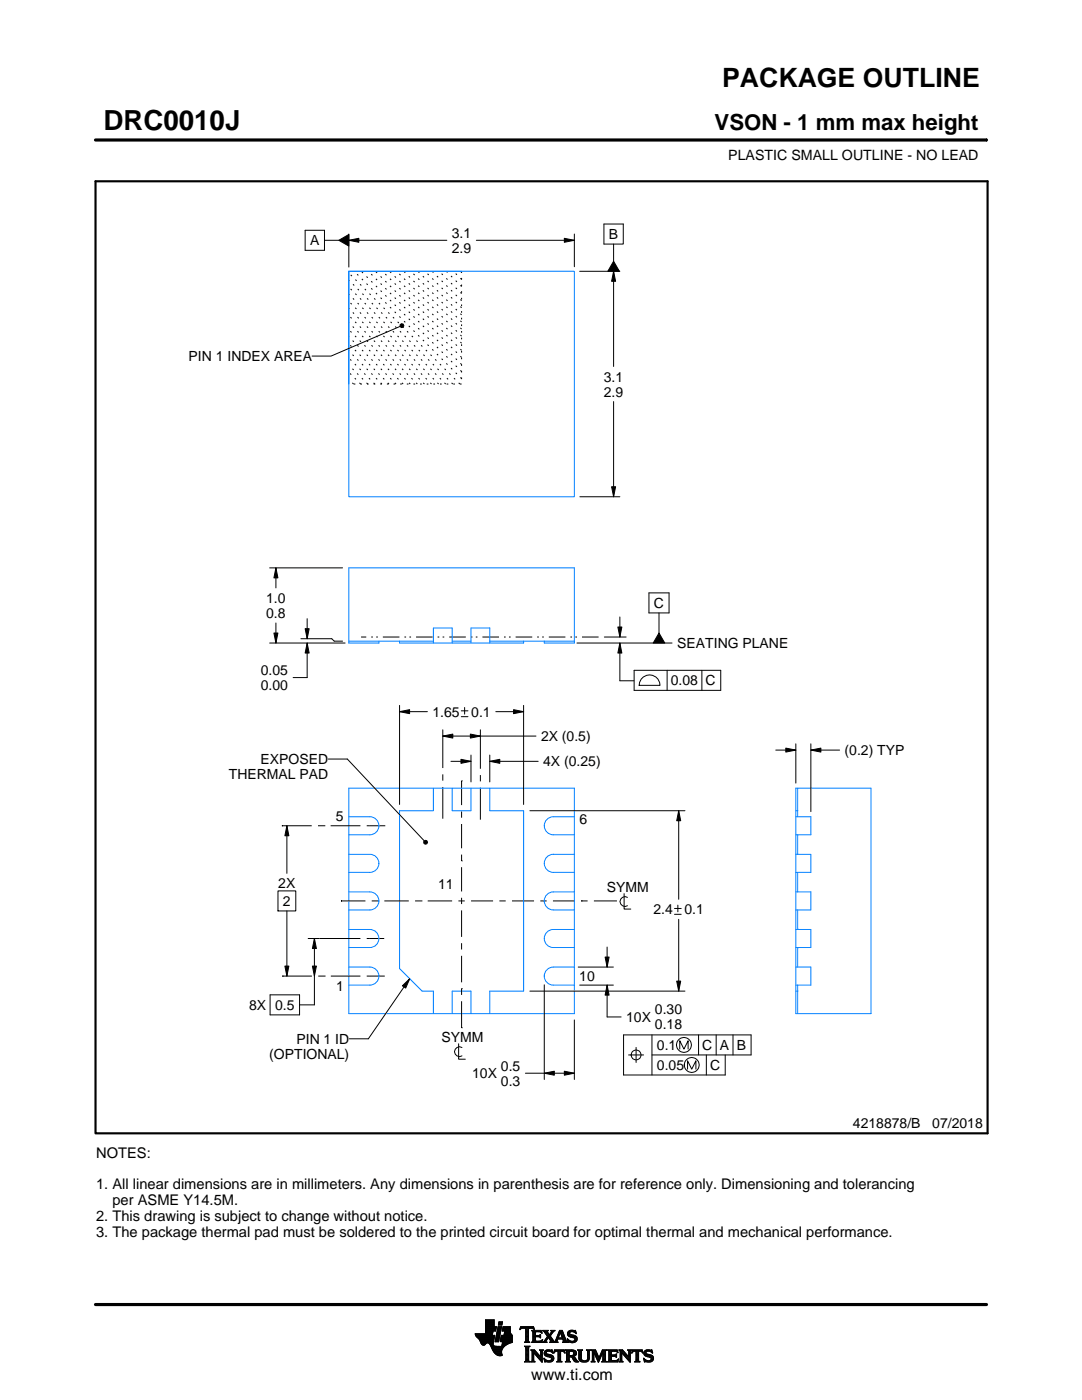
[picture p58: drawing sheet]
<svg xmlns="http://www.w3.org/2000/svg" width="216mm" height="279mm" viewBox="0 0 216 279" stroke-linecap="round" stroke-linejoin="round" font-family="sans-serif">
<defs><g id="words">
<text font-size="5.5" x="20.6" y="26">DRC0010J</text>
<text font-size="5.3" x="144.1" y="17.4">PACKAGE OUTLINE</text>
<text font-size="4.4" x="142.6" y="26">VSON - 1 mm max height</text>
<text font-size="3.2" x="106" y="275.3">www.ti.com</text>
<g font-size="2.9">
<text x="19.2" y="231.1">NOTES:</text>
<text x="19.2" y="237.4">1. All linear dimensions are in millimeters. Any dimensions in parenthesis are for reference only. Dimensioning and tolerancing</text>
<text x="19.2" y="243.7">2. This drawing is subject to change without notice.</text>
<text x="22.4" y="240.5">per ASME Y14.5M.</text>
<text x="19.2" y="246.8">3. The package thermal pad must be soldered to the printed circuit board for optimal thermal and mechanical performance.</text>
</g>
<g font-size="2.8">
<text x="145.3" y="32">PLASTIC SMALL OUTLINE - NO LEAD</text>
<text x="90.2" y="47.5">3.1</text>
<text x="121.5" y="47.7">B</text>
<text x="61.9" y="49">A</text>
<text x="90.2" y="50.5">2.9</text>
<text x="37.6" y="72.1">PIN 1 INDEX AREA</text>
<text x="120.5" y="76.1">3.1</text>
<text x="120.5" y="79.1">2.9</text>
<text x="53.1" y="120.3">1.0</text>
<text x="53.1" y="123.3">0.8</text>
<text x="130.5" y="121.3">C</text>
<text x="135.1" y="129.2">SEATING PLANE</text>
<text x="52.1" y="134.7">0.05</text>
<text x="52.1" y="137.7">0.00</text>
<text x="133.9" y="136.8">0.08 C</text>
<text x="86.3" y="143">1.65</text>
<text x="94" y="143">0.1</text>
<text x="108" y="147.9">2X (0.5)</text>
<text x="45.7" y="155.5">THERMAL PAD</text>
<text x="52" y="152.5">EXPOSED</text>
<text x="108.4" y="152.9">4X (0.25)</text>
<text x="168.5" y="150.7">(0.2) TYP</text>
<text x="67" y="163.8">5</text>
<text x="115.6" y="164.5">6</text>
<text x="55.5" y="177.3">2X</text>
<text x="87.4" y="177.4">11</text>
<text x="121.1" y="177.9">SYMM</text>
<text x="56.5" y="180.8">2</text>
<text x="130.4" y="182.5">2.4</text>
<text x="136.6" y="182.5">0.1</text>
<text x="67" y="197.8">1</text>
<text x="115.6" y="195.8">10</text>
<text x="49.7" y="201.5">8X 0.5</text>
<text x="124.9" y="204">10X</text>
<text x="130.7" y="202.5">0.30</text>
<text x="59.2" y="208.3">PIN 1 ID</text>
<text x="88.1" y="207.9">SYMM</text>
<text x="130.7" y="205.5">0.18</text>
<text x="131.1" y="209.5">0.1</text>
<text x="140.1" y="209.5">C A B</text>
<text x="53.7" y="211.3">(OPTIONAL)</text>
<text x="94.2" y="215.2">10X</text>
<text x="100" y="213.7">0.5</text>
<text x="131.1" y="213.5">0.05</text>
<text x="141.7" y="213.5">C</text>
<text x="100" y="216.7">0.3</text>
<text x="170.2" y="225.2">4218878/B</text>
<text x="186" y="225.2">07/2018</text>
</g>
<text font-size=".3" x="106.6" y="28">SCALE 4.000</text>
</g></defs>
<g fill="none" stroke="#0080ff" stroke-width=".2">
<path d="M69.6 54.1h22.5M69.6 54.1h45v45h-45zM69.6 54.1v22.5M69.6 128h16.9M79.7 128v.3h24.8v-.3M86.5 128.3v-3h3.7v3M90.2 128h3.8M94 128.3v-3h3.7v3M97.7 128h16.9M108.6 128v.3h6v-15h-45v15h6v-.3M69.6 157.3h45v45h-45zM86.5 157.3v4.5h-6.8v31.5l4.5 4.5h2.3v4.5"/>
<path d="M90.2 157.3v4.5h3.8v-4.5M97.7 157.3v4.5h6.8v36h-6.8v4.5M158.8 157.3h15v45h-15zM159.2 157.3v5.7M69.6 178h4.2a1.8 1.8 0 0 1 1.8 1.8 1.8 1.8 0 0 1-1.8 1.8h-4.2M69.6 170.5h4.2a1.8 1.8 0 0 1 1.8 1.8 1.8 1.8 0 0 1-1.8 1.8h-4.2M69.6 163h4.2a1.8 1.8 0 0 1 1.8 1.8 1.8 1.8 0 0 1-1.8 1.8h-4.2M114.6 163h-4.2a1.8 1.8 0 0 0-1.8 1.8 1.8 1.8 0 0 0 1.8 1.8h4.2M114.6 170.5h-4.2a1.8 1.8 0 0 0-1.8 1.8 1.8 1.8 0 0 0 1.8 1.8h4.2M114.6 178h-4.2a1.8 1.8 0 0 0-1.8 1.8 1.8 1.8 0 0 0 1.8 1.8h4.2M158.8 161.8h.4M158.8 178h3v3.6h-3"/>
<path d="M158.8 170.5h3v3.6h-3M158.8 163h3v3.6h-3M159.2 166.6v3.9M159.2 174.1v3.9M69.6 193h4.2a1.8 1.8 0 0 1 1.8 1.8 1.8 1.8 0 0 1-1.8 1.8h-4.2M69.6 185.5h4.2a1.8 1.8 0 0 1 1.8 1.8 1.8 1.8 0 0 1-1.8 1.8h-4.2M114.6 193h-4.2a1.8 1.8 0 0 0-1.8 1.8 1.8 1.8 0 0 0 1.8 1.8h4.2M114.6 185.5h-4.2a1.8 1.8 0 0 0-1.8 1.8 1.8 1.8 0 0 0 1.8 1.8h4.2M158.8 197.8h.4M158.8 193h3v3.6h-3M158.8 185.5h3v3.6h-3M159.2 181.6v3.9"/>
<path d="M159.2 189.1v3.9M159.2 196.6v5.7M90.2 202.3v-4.5h3.8v4.5"/>
</g>
<g fill="none" stroke="#000" stroke-width=".2" stroke-dasharray=".3 1" stroke-linecap="butt">
<path d="M92.1 54.1v22.5M92.1 58.6l-4.5-4.5M92.1 57.2l-3-3.1M92.1 55.8l-1.6-1.7M92.1 54.4l-.2-.3M70.5 76.6l-.9-.9M72 76.6l-2.4-2.3M73.4 76.6l-3.8-3.7M74.8 76.6l-5.2-5.1M76.2 76.6l-6.6-6.6M77.6 76.6l-8-8M79 76.6l-9.4-9.4"/>
<path d="M80.4 76.6l-10.8-10.8M81.9 76.6l-12.3-12.2M83.3 76.6l-13.7-13.6M84.7 76.6l-15.1-15M86.1 76.6l-16.5-16.5M87.5 76.6l-17.9-17.9M88.9 76.6l-19.3-19.3M90.3 76.6l-20.7-20.7M91.8 76.6l-22.2-22.1M92.1 75.6l-21.4-21.5M92.1 74.2l-20-20.1M92.1 72.7l-18.6-18.6"/>
<path d="M92.1 71.3l-17.2-17.2M92.1 69.9l-15.8-15.8M92.1 68.5l-14.4-14.4M92.1 67.1l-12.9-13M92.1 65.7l-11.5-11.6M92.1 64.3l-10.1-10.2M92.1 62.8l-8.7-8.7M92.1 61.4l-7.3-7.3M92.1 60l-5.9-5.9M92.1 76.6h-22.5"/>
</g>
<g fill="none" stroke="#000" stroke-width=".2">
<path d="M19.1 27.9h177.7M196.8 27.7v.5M60.9 46h3.8v4h-3.8zM64.7 48h2.9M67.6 48l2-1.2v2.3zM69.6 48l2-.4v.8zM69.6 46.7v6.6M69.6 48h19.6M95 48h19.6M112.6 47.6l2 .4-2 .4zM114.6 46.7v6.5M115.7 54.1h8"/>
<path d="M120.5 44.7h3.9v4h-3.9zM122.4 54.1l.4 2h-.8zM122.4 48.7v3.4M122.4 54.1v19M122.4 52.1l1.2 2h-2.3zM79.8 65.1l-13.7 6h-3.8M79.8 64.8l.3-.2 .3 .1 .2 .3-.2 .3-.3 .1-.3-.2zM115.7 99.1h8M122 97.1h.8l-.4 2zM122.4 80.1v19M53.8 113.3h14.6M55.1 113.3l.4 2h-.8z"/>
<path d="M55.1 113.3v4M129.5 118.3h4v4h-4zM53.8 128.3h15.1M54.7 126.3h.8l-.4 2zM55.1 124.3v4M60 127.5h6.2l.5 .5h1.7M60.9 125.5h.8l-.4 2zM61.3 128.3l.4 2h-.8zM61.3 123.5v4M61.3 128.3v6.9h-2.8M115.1 128.3h19M120.6 127.1h4.3"/>
<path d="M123.3 125.1h.8l-.4 2zM123.7 128.3l.4 2h-.8zM123.7 128.3v7.6h2.8M123.7 123.1v4M126.5 133.8h17.3v4h-17.3zM127.9 135.5a2.08 2.08 0 0 1 2.4-.7 2.08 2.08 0 0 1 1.4 2h-4.2l.1-.6zM131.5 122.3v4M131.5 126.3l1.1 2h-2.3zM133.1 133.8v4M140.1 133.8v4M65.5 151.5h3.8l15.3 16.3M79.7 142l2-.4v.8z"/>
<path d="M79.7 140.8v19.7M79.7 142h5.6M88.4 146.9l2-.4v.8zM88.4 145.7v7.6M88.4 154.5v1.3M88.4 157.1v6.3M88.4 146.9h18.6M90 151.9h4M92 151.5l2 .4-2 .4zM92 141.9h1.4M92 143h1.4M92.1 155.8h.1"/>
<path d="M92.1 155.8v4.9M92.7 141.2v1.3M93.9 146.5l2 .4-2 .4zM94 150.7v5.3M95.9 145.7v7.7M95.9 154.7v1.2M95.9 157.2v6.4M97.7 151.9l2-.4v.8zM97.7 150.7v5.3M97.7 151.9h9.7M98.9 142h5.6M102.5 141.6l2 .4-2 .4z"/>
<path d="M104.5 140.8v19.7M154.8 149.7h4M156.8 149.3l2 .4-2 .4zM158.8 148.4v7.9M161.8 149.7l2-.4v.8zM161.8 148.4v13.6M161.8 149.7h5.7M55.5 177.8h3.5v4h-3.5zM56.3 164.8h.1M56.3 164.8h5.9M57.2 164.8l.4 2h-.8zM57.2 164.8v9.5"/>
<path d="M63.5 164.8h1.2M64.7 164.8h.1M66 164.8h5.9M68 179.8h.1M68 179.8h4.9M73.2 164.8h3.7M73.8 164.8h.1M74.2 179.8h1.2M75.4 179.8h.1M76.7 179.8h4.9M82.8 179.8h1.3M84.1 179.8h.1"/>
<path d="M84.6 167.9l.2-.2 .4 .1 .1 .3-.1 .3-.4 .1-.2-.2zM85.3 179.8h4.9M91.5 179.8h1.2M92.1 171.8h.1M92.1 161.9v1.3M92.1 164.4v4.9M92.1 170.6v1.2M92.1 173.1v4.8M92.1 179.2v1.2M94 179.8h4.4M99.6 179.8h1.3M102.2 179.8h4.4"/>
<path d="M105.7 161.8h31M107.8 179.8h1.3M110.3 179.8h4.4M116 179.8h.1M116 179.8h1.2M118.5 179.8h4.4M122.9 179.8h.1M124.5 178.3v3.1h1.4M125.2 179.1a.98 .98 0 0 0-1.5 .8 .98 .98 0 0 0 1.5 .9M135.4 161.8l.4 2h-.8zM135.4 161.8v17.7M53.9 198.5h5.9v4h-5.9z"/>
<path d="M56.3 194.8h.1M56.3 194.8h5.9M56.8 192.8h.8l-.4 2zM57.2 181.8v13M61.5 187.3h2.2M62.3 192.8h.8l-.4 2zM62.7 187.3l.4 2h-.8zM62.7 187.3v13.2h-2.9M63.5 194.8h1.3M63.8 187.3h8.1M64.8 194.8h.1M66 194.8h5.9"/>
<path d="M73.2 194.8h3.6M73.2 187.3h3.5M73.8 187.3h.1M73.8 194.8h.1M80.3 196.7l1.5-1.4-.9 1.9zM81.8 195.3l-8.3 12h-3.8M92.1 197.3h.1M92.1 181.7v5.3M92.1 188.2v1.3M92.1 190.8v5.2M92.1 197.3v1.3M92.1 199.8v5.3"/>
<path d="M105.7 197.8h31M108.6 196.5v18.9M115.4 193h7M115.7 196.6h6.7M120.7 191h.8l-.4 2zM121.1 196.6l.4 2h-.8zM121.1 196.6v6.4h2.8M121.1 189v4M134.6 181.3h1.3M134.6 182.5h1.3M135 195.8h.8l-.4 2zM135.3 180.6v1.4"/>
<path d="M135.4 183.5v14.3M91.5 208.3v3.1h1.3M92.1 205.1h.1M92.2 209.1a.98 .98 0 0 0-1.5 .8 .98 .98 0 0 0 1.5 .8M104.8 214.2h9.8M108.6 214.2l2-.4v.8zM112.6 213.8l2 .4-2 .4zM114.6 203.5v11.9M125.4 210.5h3M126.9 209v3M130.1 210.5h19.8v-4h-25.5v8h20.3v-4M130.1 206.5v8"/>
<path d="M135.6 209.4v-1.7l.9 1.7 .8-1.7v1.7M137.2 213.4v-1.7l.8 1.7 .9-1.7v1.7M139.4 206.5v4M140.9 210.5v4M142.9 206.5v4M146.3 206.5v4M94.8 266.2h3.5M94.8 266.3h3.5M94.9 266.4h3.3M94.9 266.5h3.8l-.2 1.2M94.9 266.5h3.8M95 266.6h3.7"/>
<path d="M95 266.7h3.7M95.1 266.8h3.6M95.2 266.9h3.4M95.3 267h3.3M95.4 267.1h3.2M95.5 267.2h3.1M95.6 267.3h3M95.7 267.4h2.8M95.7 267.5h2.8M95.8 267.6h2.7M95.8 267.7h2.7M95.9 267.8h2.6"/>
<path d="M95.9 267.9h2.5M95.9 268h2.5M96 268h1.1M96 268.1h1M96.1 268.2h.8M96.1 268.3h.7M96.2 268.4h.6M96.3 268.4h.4M96.9 266.1h1.4M96.9 266h1.4M96.9 265.9h1.4M96.9 265.8h1.5"/>
<path d="M96.9 265.7h1.5M96.9 264.7l2.2 .1-.2 .9h-.5l-.2 .8M96.9 265.6h2M96.9 265.5h2M96.9 265.4h2M96.9 265.3h2.1M96.9 265.2h2.1M96.9 265.1h2.1M96.9 265h2.1M96.9 264.9h2.1M96.9 264.8h2.2M96.9 264.6h1.7"/>
<path d="M96.9 264.5h1.7M96.9 264.4h1.7M96.9 264.3h1.7M96.9 264.2h1.7M96.9 264.1h1.7M96.9 264h1.7M96.9 263.9h1.7M96.9 263.8h1.7M96.9 263.7h1.7M96.9 263.6h1.7M96.9 263.5h1.7M96.9 263.4h1.7"/>
<path d="M97.5 268h.9M97.6 268.1h.8M97.7 268.2h.7M97.7 268.3h.7M97.8 268.4h.6M97.9 268.5h.6M97.9 268.6h.7M98 268.7h1.1M98 268.8h2.6M98 268.8h2.5M98.1 268.9h2.3M98.1 269h2.3"/>
<path d="M98.1 269.1h2.2M98.2 269.2h2.1M98.2 269.2h2M98.2 269.3h2M98.3 269.4h1.9M98.3 269.5h1.8M98.4 269.6h1.7M98.4 268v.4l.3 .2 2 .1M98.5 269.7h1.6M98.5 267.7l-.1 .3M98.5 269.8h1.6M98.6 269.9h1.5"/>
<path d="M98.6 264.8v-1.4h-1.7v2.8h-2.1l.1 .3 .8 .9 .6 1h.4l.5-.4 .4 .1 1 1.8 .8 .6h.8l-.1-1.1 .8-.9M98.6 270h1.5M98.7 270h1.4M98.8 270.1h1.3M98.8 267.7h.7M98.8 267.6h.7M98.8 267.5h.7M98.9 270.2h1.2M98.9 267.4h.7M98.9 267.3h.7M98.9 267.2h.7M98.9 267.1h.7"/>
<path d="M98.9 267h.7M98.9 270.3h1.3M99 266.9h.6M99 266.9h.7M99 266.8h.7M99 266.7h.7M99 266.6h.7M99 266.5h.7M99.1 270.4h1.1M99.1 266.4h.7M99.1 266.3h.7M99.1 266.2h.7"/>
<path d="M99.1 266.1h.7M99.1 266h.7M99.2 265.9h.7M99.2 265.8h.7M99.2 270.4h1M99.2 265.7h.7M99.2 265.6h.7M99.2 265.5h.7M99.3 265.4h.6M99.3 265.4h.7M99.3 265.3h.7M99.3 265.2h.7"/>
<path d="M99.3 265.1h.7M99.3 265h.7M99.4 270.5h.8M99.4 264.9h.7M99.4 264.8h.7M99.4 264.8h.7l-.6 3h-.7zM99.4 264.5l.2-.7h.7l-.2 .7h-.7M99.5 264.4h.6M99.5 264.3h.7M99.5 264.2h.7M99.5 264.1h.7M99.5 264h.7"/>
<path d="M99.5 263.9h.7M99.6 263.8h.7M99.8 270.6h.1M99.8 267.7h2.4M99.8 267.6h2.4M99.8 267.5h2.4M99.9 267.4h2.3M99.9 267.3h2.3M99.9 267.2h2.3M99.9 267.1h2.3M99.9 267h2.3M99.9 266.9h2.3"/>
<path d="M100 266.9h2.2M100 266.8h2.2M100 266.7h2.2M100 266.6h2.2M100 266.5h2.2M100.1 268.6h.7M100.2 268.5h.7M100.2 268.4h.8M100.2 268.4h.9M100.2 268.3h1M100.2 268.2h1.2M100.2 265.6h1.6"/>
<path d="M100.2 268.1h1.4M100.2 265.5h1.6M100.2 268h1.6M100.3 265.4h1.5M100.3 268h1.7M100.3 267.9h1.9M100.3 265.3h1.5M100.3 267.8h1.9M100.3 265.2h1.5M100.3 265.1h1.5M100.3 265h1.5M100.4 264.9h1.4"/>
<path d="M100.4 264.8h1.4M100.6 266.5l.1-.8h-.5l.2-.9h1.4l.1 1.1 .3 .6v1.4l-1.3 .6M100.6 266.4h1.5M100.6 266.3h1.4M100.6 266.2h1.4M100.6 266.1h1.3M100.7 266h1.2M100.7 265.9h1.2M100.7 265.8h1.1M100.7 265.7h1.1M102.2 266.5h-2.2l-.2 1.1 .1 .2h.4l-.2 .9M103.7 265.3h.1"/>
<path d="M103.8 265.2h.2M103.8 265h2.8M103.8 264.9h2.7M103.9 264.8h2.6M104.7 267.8h1M104.7 271.8h1.1M104.7 268.7h1M104.8 267.7h.7M104.8 271.7h.8M104.9 265.2h.6M104.9 268.9h.6M104.9 267.6h.6"/>
<path d="M104.9 267.5l-.2 .3M104.9 267.5h.6M104.9 267.4h.6M104.9 267.3h.6M104.9 267.2h.6M104.9 267.1h.6M104.9 267h.6M104.9 266.8h.6M104.9 266.7h.6M104.9 266.6h.6M104.9 266.5h.6M104.9 266.4h.6"/>
<path d="M104.9 266.3h.6M104.9 266.2h.6M104.9 266.1h.6M104.9 265.9h.6M104.9 265.8h.6M104.9 265.7h.6M104.9 265.6h.6M104.9 265.5h.6M104.9 265.4h.6M104.9 265.3h.6M104.9 271.5h.6M104.9 269h.6"/>
<path d="M104.9 271.4h.6M104.9 271.4v-2.4l-.2-.4h1.1l-.3 .4v2.4M104.9 271.4l-.2 .4h1.1l-.3-.4M104.9 271.3h.6M104.9 271.2h.6M104.9 271.1h.6M104.9 271h.6M104.9 270.9h.6M104.9 270.8h.6M104.9 270.6h.6M104.9 270.5h.6M104.9 270.4h.6"/>
<path d="M104.9 270.3h.6M104.9 270.2h.6M104.9 270.1h.6M104.9 270h.6M104.9 269.9h.6M104.9 269.8h.6M104.9 269.6h.6M104.9 269.5h.6M104.9 269.4h.6M104.9 269.3h.6M104.9 269.2h.6M104.9 269.1h.6"/>
<path d="M105.5 267.5l.2 .3M105.5 267.5v-2.3l.7-.1 .4 .3-.1-.6h-2.6l-.1 .6 .4-.3 .7 .1v2.3M105.7 267.8h-1M105.9 271.8h.8M105.9 269.4h.8M106.1 269.5h.7M106.1 267.8h2M106.1 271.7h.5M106.2 269.6h.7M106.2 271.5h.3M106.2 265.6h1.8M106.2 269.8h.8"/>
<path d="M106.2 271.4h.3M106.2 271.4l-.3 .4h.8l-.2-.4M106.2 271.3h.3M106.2 271.2h.3M106.2 271.1h.3M106.2 271h.3M106.2 270.9h.3M106.2 270.8h.3M106.2 270.6h.3M106.2 270.5h.3M106.2 270.4h.3M106.2 270.3h.3"/>
<path d="M106.2 270.2h.3M106.2 270.1h.3M106.2 270h1M106.2 269.9h.9M106.2 269.8v1.6M106.2 269.8l-.3-.4h.8l1.2 1.4M106.3 267.7h1.8M106.3 265.7h1.8M106.3 267.6h.6M106.3 265.8h.6M106.3 267.5l-.2 .3M106.3 267.5h.5"/>
<path d="M106.3 267.4h.5M106.3 267.3h.5M106.3 267.2h.5M106.3 267.1h.5M106.3 267h.5M106.3 266.8h.5M106.3 266.7h1.6M106.3 266.6h1.6M106.3 266.5h.5M106.3 266.4h.5M106.3 266.3h.5M106.3 266.2h.5"/>
<path d="M106.3 266.1h.5M106.3 265.9h.5M106.4 265.2h.2M106.5 270h.1M106.5 270v1.4M106.5 265.3h.1M106.6 270.1h.7M106.7 270.2h.7M106.8 270.3h.7M106.8 265.9l.2-.1h.6l.6 .2-.2-.5h-1.9l.2 .3v1.7M106.8 265.9v.6h.8l.3-.2v.7M106.9 270.4h.7"/>
<path d="M107 270.5h.7M107.1 270.6h.7M107.2 270.8h1M107.3 270.9h.9M107.4 271h.8M107.5 271.1h.7M107.6 271.2h.6M107.6 266.5h.3M107.7 271.3h.5M107.7 269.4h.7M107.7 266.8h.2M107.7 267.6h.5"/>
<path d="M107.8 266.4h.1M107.8 271.4h.4M107.8 267h.1M107.8 265.8h.3M107.8 269.5h.5M107.9 271.5h.3M107.9 269.6h.3M107.9 267l-.3-.2h-.8l.1 .8h.9l.5-.2M107.9 269.8h.3M107.9 270.6h.3M107.9 270.5h.3M107.9 270.4h.3"/>
<path d="M107.9 270.3h.3M107.9 270.2h.3M107.9 270.1h.3M107.9 270h.3M107.9 269.9h.3M107.9 269.8v1M107.9 269.8l-.2-.4h.7l-.2 .4M108 271.7h.2M108 265.9h.1M108 267.5h.2M108.1 271.8h.1M108.1 266.1h.1"/>
<path d="M108.2 267.4h.1M108.2 269.8v2.1l-1.7-1.9M108.2 267.8h.9M108.3 267.4l-.2 .5-2-.1M108.3 265.6h1M108.5 267.7h.5M108.5 271.1l.8 .4h.5l.2-.2-.1-.3-1-.4-.3-.3 .1-.7 .8-.2 .5 .1 .2-.1 .1 .6-.9-.3-.3 .1-.1 .3 1.3 .4 .2 .6M108.5 271.1h.1M108.5 265.7h.7M108.5 271.2h.2M108.6 271.3h.2M108.6 270.1h.4"/>
<path d="M108.6 270h.4M108.6 270.2h.6M108.6 267.6h.4M108.6 271.4h.4M108.6 269.9h.4M108.6 270.3h1M108.6 265.8h.7M108.6 271.5h.8M108.6 269.8h.5M108.7 271.7h1.5M108.7 270.4h1.3M108.7 267.5h.3"/>
<path d="M108.7 271.8h.1M108.7 265.9h.6M108.7 269.6h1.5M108.8 267.4h.3M108.8 270.5h1.5M108.8 266.1h.6M108.8 269.5h1.4M108.8 267.3h.4M108.9 266.2h.6M108.9 267.2h.4M108.9 266.3h.6M108.9 270.6h1.5"/>
<path d="M109 267.1h.3M109 266.4h1M109.1 271.8h.9M109.1 269.4h.7M109.1 267h.9M109.1 266.5h.8M109.1 267.8h-.9M109.2 266.8h.8M109.2 266.6h.6M109.2 266.7h.7M109.2 266.7l-.6 .9-.4 .2M109.3 270.8h1.1"/>
<path d="M109.5 267.1h.6M109.6 267.2h.6M109.7 271.5h.7M109.7 267.3h.6M109.7 267.8l.2-.1-.5-.8-.4 .8 .1 .1M109.7 267.8h1.6M109.7 266.3h.4M109.7 267.4h.6M109.8 270.9h.7M109.8 266.2h.3M109.8 266.6l.9 1.2 1-2.3h.5l.8 2.1 .3 .2M109.8 267.5h.6"/>
<path d="M109.9 266.1h.3M109.9 269.8h.4M109.9 267.6h.6M109.9 267.7h.7M109.9 271.4h.5M109.9 265.9h.4M110 271h.5M110 265.6h.7M110 265.9l-.4 .5-.4-.6 .2-.3h-1.1l.9 1.2M110 265.9l.1-.2-.2-.2h.8l-.9 1.1M110 271.3h.5M110 265.8h.4"/>
<path d="M110 271.1h.5M110 271.2h.5M110.1 269.4h.1M110.1 265.7h.4M110.1 269.9h.2M110.2 270h.1M110.5 270h.1M110.5 269.9h.2M110.5 271.1l-.3 .6-.7 .2-.6-.2-.2 .1-.2-.7M110.5 269.8h.3M110.6 269.6h2.1M110.6 269.5h2"/>
<path d="M110.6 269.4h2M110.7 267.7h.5M110.8 267.6h.4M110.9 267.5h.3M110.9 267.4h.3M111 267.3h.3M111 267.2h1.8M111 267.1h1.8M111.1 267h.3M111.1 271.8h1M111.1 266.8h.4M111.2 266.7h.3"/>
<path d="M111.2 267.5l.1-.2h1l.1 .2M111.2 267.5v.3h.1M111.2 266.6h.3M111.3 266.5h.3M111.3 271.7h.6M111.3 266.4h.3M111.3 271.5h.6M111.3 267.8h-1.6M111.3 269.8h.6M111.4 266.3h.3M111.4 271.4h.5M111.4 271.4l-.1-1.7h-.4l-.4 .4 .2-.7h1.9l.1 .7-.4-.4h-.4v1.7"/>
<path d="M111.4 270.5h.5M111.4 270.4h.5M111.4 270.3h.5M111.4 270.2h.5M111.4 270.1h.5M111.4 270h.5M111.4 269.9h.5M111.4 271.4l-.3 .4h1l-.2-.4M111.4 271.3h.5M111.4 271.2h.5M111.4 271.1h.5M111.4 271h.5"/>
<path d="M111.4 270.9h.5M111.4 270.8h.5M111.4 270.6h.5M111.4 266.2h.3M111.4 266.1h.4M111.5 265.9h.9M111.5 265.8h.8M111.6 265.7h.7M111.6 265.6h.6M111.8 265.9l.4 1.1h-.8zM111.9 266.1h.5M111.9 266.2h.5"/>
<path d="M111.9 266.3h.6M112 266.4h.5M112 266.5h.6M112.1 266.6h.5M112.1 266.7h.6M112.1 266.8h.6M112.2 267h.5M112.2 267.8h1.1M112.3 267.3h.6M112.3 267.4h.6M112.4 267.5h.6M112.4 267.5v.3h-.2"/>
<path d="M112.4 269.8h.3M112.4 267.6h.6M112.4 267.7h.7M112.6 269.9h.1M112.6 270h.2M112.8 271.8h1M112.8 269.4h1.6M113 269.5h1.7M113 271.7h.7M113 269.6h1.9M113 271.5h.6M113 269.8h.6"/>
<path d="M113 271.4h.6M113 271.4l-.2 .4h1l-.2-.4M113 271.3h.6M113 271.2h.6M113 271.1h.6M113 271h.6M113 270.9h.6M113 270.8h1.5M113 270.6h1.6M113 270.5h1.8M113 270.4h.6M113 270.3h.6"/>
<path d="M113 270.2h.6M113 270.1h.6M113 270h.6M113 269.9h.6M113 269.8v1.6M113 269.8l-.2-.4h1.5l.5 .2 .2 .3v.4l-.2 .3-.4 .1M113.2 267.3h.2M113.2 267.4h.3M113.2 266.2h.5M113.2 266.3h.6M113.2 266.1h.5M113.3 267.5h.3"/>
<path d="M113.3 267.8h-1.1M113.3 266.4h.9M113.3 265.9h.4M113.3 267.6h.6M113.3 266.5h1.3M113.3 267.7h1.6M113.3 265.8h.5M113.3 267.8h.2M113.4 266.6h1.5M113.4 265.7h1.5M113.4 265.7l.5-.2 .7 .1 .2-.1 .1 .7-.7-.4h-.4l-.1 .3 .1 .2 .9 .2 .4 .3 .1 .5-.3 .5-.6 .2-.7-.2-.2 .1-.2-.7 .9 .5 .4-.1 .2-.3-.1-.3-1.2-.4-.2-.5zM113.5 266.7h1.5"/>
<path d="M113.5 265.6h1.4M113.6 271.4v-.6h.4l.7 .9 .8 .1M113.6 269.9l.1-.2 .7 .2v.4l-.4 .2M113.6 269.9v.6M113.7 267.8h1.1M113.8 266.8h1.3M113.8 265.5h.6M114 268h.4M114.1 270.9h.6M114.2 271h.6M114.2 271.1h.7M114.3 271.2h.6"/>
<path d="M114.3 267h.8M114.3 269.8h.7M114.3 270.4h.6M114.4 271.3h.6M114.4 270.7l1.1 1.1M114.4 270.7h.1M114.4 271.4h.7M114.4 269.9h.6M114.4 270.3h.6M114.5 267.6h.5M114.5 270.2h.5M114.5 270h.5"/>
<path d="M114.5 265.8h.4M114.5 270.1h.5M114.5 271.5h.7M114.6 271.7h.7M114.6 267.1h.6M114.6 267.5h.5M114.7 267.2h.5M114.7 267.4h.5M114.7 265.9h.3M114.7 267.3h.5M114.7 271.8h.8M114.8 266.1h.2"/>
<path d="M114.9 266.2h.1M115.3 269.4h.9M115.4 269.5h.7M115.5 269.6h.5M115.5 269.8h.5M115.5 269.8v1.4l.4 .5 .6 .2 .6-.1 .4-.3 .1-.5M115.5 271h.5M115.5 270.9h.5M115.5 270.8h.5M115.5 270.6h.5M115.5 270.5h.5M115.5 270.4h.5"/>
<path d="M115.5 270.3h.5M115.5 270.2h.5M115.5 270.1h.5M115.5 270h.5M115.5 269.9h.5M115.5 269.8l-.2-.4h.9l-.2 .4M115.5 271.1h.5M115.5 271.2h.5M115.5 271.3h.6M115.6 271.4h.6M115.7 271.5h.8M115.8 271.7h1.5"/>
<path d="M116 271l.2 .4 .4 .2 .5-.2 .2-.4M116 269.8v1.2M116 271.8h1.1M116.8 271.5h.6M117 269.4h.8M117.1 271.4h.4M117.2 269.5h.5M117.2 271.3h.4M117.2 269.6h.4M117.2 271.2h.4M117.2 271.1h.4M117.3 269.8h.3"/>
<path d="M117.3 271h.3M117.3 270.9h.3M117.3 270.8h.3M117.3 270.6h.3M117.3 270.5h.3M117.3 270.4h.3M117.3 270.3h.3M117.3 270.2h.3M117.3 270.1h.3M117.3 270h.3M117.3 269.9h.3M117.6 269.8l.2-.4h-.8l.2 .3 .1 1.3"/>
<path d="M117.6 269.8v1.2M118 271.8h.7M118 269.4h.8M118.1 269.5h.8M118.1 271.7h.5M118.2 269.6h.7M118.2 271.5h.3M118.2 269.8h.8M118.2 271.4h.3M118.2 269.8l-.2-.4h.8l.7 1.6 .7-1.6h.9l-.3 .4M118.2 271.4l-.2 .4h.7l-.2-.4M118.2 271.3h.3"/>
<path d="M118.2 271.2h.3M118.2 271.1h.3M118.2 271h.3M118.2 270.9h.3M118.2 270.8h.3M118.2 270.6h.3M118.2 270.5h.3M118.2 270.4h.3M118.2 270.3h.3M118.2 270.2h.3M118.2 270.1h.3M118.2 270h.9"/>
<path d="M118.2 269.9h.8M118.2 269.8v1.6M118.6 270.1h.5M118.6 270.2h.6M118.7 270.3h.5M118.7 270.4h.6M118.8 270.5h.5M118.8 270.6h.6M118.9 270.8h.5M118.9 270.9h.6M119 271h.8M119 271.1h.8"/>
<path d="M119.1 271.2h.6M119.1 271.3h.6M119.2 271.4h.4M119.2 271.5h.4M119.3 271.7h.2M119.3 271.8h.2M119.6 270.9h.3M119.6 270.8h.3M119.7 270.6h.3M119.7 270.5h.3M119.8 270.4h.3M119.8 270.3h.3"/>
<path d="M119.9 270.2h.3M119.9 270.1h.3M120 270h.8M120 269.9h.8M120 269.8h.8M120.1 271.8h1M120.1 269.6h.7M120.1 269.5h.8M120.2 269.4h.9M120.2 271.7h.7M120.3 271.5h.5M120.3 271.4h.5"/>
<path d="M120.3 271.4l-.2 .4h1l-.3-.4M120.3 271.4v-1.5l-.9 2-.9-2v1.5M120.3 271.3h.5M120.3 271.2h.5M120.3 271.1h.5M120.3 271h.5M120.3 270.9h.5M120.3 270.8h.5M120.3 270.6h.5M120.3 270.5h.5M120.3 270.4h.5M120.3 270.3h.5"/>
<path d="M120.3 270.2h.5M120.3 270.1h.5M120.8 269.8v1.6M121.2 271.8h2M121.2 269.4h1.9M121.4 269.5h1.8M121.4 271.7h1.9M121.5 269.6h1.7M121.5 271.5h1.8M121.5 269.8h.5M121.5 271.4h.5M121.5 269.8l-.3-.4h1.9l.2 .6"/>
<path d="M121.5 269.9h.5M121.5 269.8v1.6M121.5 271.3h.5M121.5 271.2h.5M121.5 271.1h.5M121.5 271h.5M121.5 270.9h.5M121.5 270.8h.5M121.5 270.6h1.5M121.5 270.5h1.5M121.5 270.4h1.5M121.5 270.3h.5"/>
<path d="M121.5 270.2h.5M121.5 270.1h.5M121.5 270h.5M122.6 270.4l.4-.2v.7l-.2-.2h-.8v.8h.2M122.9 270.8h.1M122.9 270.3h.1M123 269.8h.3M123.1 271.4h.3M123.2 269.9h.1M123.3 270h.1M123.3 270l-.4-.3h-.8l-.1 .7M123.3 271.3h.1"/>
<path d="M123.4 271.2h.1M123.4 271.2l-.2 .6h-2l.3-.4M123.4 271.2l-.3 .3h-.4M123.5 271.8h.8M123.5 269.4h.7M123.6 269.5h.7M123.7 271.7h.5M123.7 269.6h.7M123.7 271.5h.4M123.7 269.8h.8M123.7 271.4h.4M123.7 271.4l-.2 .4h.8l-.2-.4"/>
<path d="M123.7 271.3h.4M123.7 271.2h.4M123.7 271.1h.4M123.7 271h.4M123.7 270.9h.4M123.7 270.8h.4M123.7 270.6h.4M123.7 270.5h.4M123.7 270.4h.4M123.7 270.3h.4M123.7 270.2h.4M123.7 270.1h.4"/>
<path d="M123.7 270h1M123.7 269.9h.9M123.7 269.8v1.6M123.7 269.8l-.2-.4h.7l1.2 1.4 .1-1M124.1 270v1.4M124.1 270h.1M124.2 270.1h.6M124.2 270.2h.7M124.3 270.3h.7M124.4 270.4h.7M124.5 270.5h.7M124.6 270.6h.7"/>
<path d="M124.7 270.8h1.1M124.8 270.9h1M124.9 271h.9M125 271.1h.8M125.1 271.2h.7M125.2 271.3h.6M125.2 269.4h.8M125.3 271.4h.5M125.4 269.5h.5M125.4 271.5h.4M125.4 269.6h.4M125.5 269.8h.3"/>
<path d="M125.5 269.8l-.3-.4h.8l-.2 .4M125.5 270.4h.3M125.5 270.3h.3M125.5 270.2h.3M125.5 270.1h.3M125.5 270h.3M125.5 269.9h.3M125.5 270.6h.3M125.5 270.5h.3M125.5 271.7h.3M125.6 271.8h.2M125.8 269.8v2.1l-1.7-1.9"/>
<path d="M126 270h.1M126.1 269.9h.1M126.1 269.8h.3M126.1 269.6h2.1M126.2 269.5h2M126.2 269.4h2M126.6 271.8h1.1M126.9 271.7h.6M126.9 271.5h.5M126.9 269.8h.5M126.9 271.4h.5M126.9 271.4v-1.7h-.5l-.3 .4 .1-.7h1.9l.2 .7-.4-.4h-.5v1.7"/>
<path d="M126.9 270.5h.5M126.9 270.4h.5M126.9 270.3h.5M126.9 270.2h.5M126.9 270.1h.5M126.9 270h.5M126.9 269.9h.5M126.9 271.4l-.3 .4h1.1l-.3-.4M126.9 271.3h.5M126.9 271.2h.5M126.9 271.1h.5M126.9 271h.5"/>
<path d="M126.9 270.9h.5M126.9 270.8h.5M126.9 270.6h.5M128 269.8h.3M128.1 269.9h.2M128.2 270h.1M128.4 271.1h.1M128.4 271.2h.2M128.5 271.3h.2M128.5 270.1h.4M128.5 270h.4M128.5 270.2h.6"/>
<path d="M128.5 271.4h.4M128.5 269.9h.4M128.5 270.3h1M128.5 271.5h.8M128.5 269.8h.5M128.6 271.7h1.5M128.6 270.4h1.3M128.6 271.8h.1M128.6 269.6h1.5M128.7 270.5h1.5M128.7 269.5h1.4M128.8 270.6h1.5"/>
<path d="M128.9 271.8h1M129 269.4h.7M129.1 270.8l-.6-.4 .1-.7 .5-.3 .8 .1 .2-.1 .1 .7-.8-.4-.4 .1-.1 .2 1.3 .5 .2 .6M129.1 270.8l.8 .2v.4l-.7 .1-.8-.4M129.2 270.8h1.1M129.6 271.5h.7M129.6 270.9h.8M129.8 269.8h.4M129.8 271.4h.5M129.9 271h.5M129.9 271.3h.5M129.9 271.1h.5"/>
<path d="M129.9 271.2h.5M129.9 269.4h.2M130 269.9h.2M130.1 270h.1M130.4 271.1l-.3 .6-.7 .2-.6-.2-.2 .1-.2-.7"/>
<circle cx="126.9" cy="210.5" r=".99"/>
<circle cx="136.5" cy="208.5" r="1.49"/>
<circle cx="138" cy="212.5" r="1.49"/>
</g>
<g fill="#000">
<path d="M67.6 48l2-1.2v2.3zM69.6 48l2-.4v.8zM112.6 47.6l2 .4-2 .4zM122.4 54.1l.4 2h-.8zM122.4 52.1l1.2 2h-2.3zM79.8 64.8l.3-.2 .3 .1 .2 .3-.2 .3-.3 .1-.3-.2zM122 97.1h.8l-.4 2zM55.1 113.3l.4 2h-.8zM54.7 126.3h.8l-.4 2zM61.3 128.3l.4 2h-.8zM60.9 125.5h.8l-.4 2zM123.7 128.3l.4 2h-.8z"/>
<path d="M123.3 125.1h.8l-.4 2zM131.5 126.3l1.1 2h-2.3zM79.7 142l2-.4v.8zM88.4 146.9l2-.4v.8zM92 151.5l2 .4-2 .4zM93.9 146.5l2 .4-2 .4zM97.7 151.9l2-.4v.8zM102.5 141.6l2 .4-2 .4zM156.8 149.3l2 .4-2 .4zM161.8 149.7l2-.4v.8zM57.2 164.8l.4 2h-.8zM84.6 167.9l.2-.2 .4 .1 .1 .3-.1 .3-.4 .1-.2-.2z"/>
<path d="M135.4 161.8l.4 2h-.8zM56.8 192.8h.8l-.4 2zM62.7 187.3l.4 2h-.8zM62.3 192.8h.8l-.4 2zM80.3 196.7l1.5-1.4-.9 1.9zM121.1 196.6l.4 2h-.8zM120.7 191h.8l-.4 2zM135 195.8h.8l-.4 2zM108.6 214.2l2-.4v.8zM112.6 213.8l2 .4-2 .4z"/>
</g>
<path d="M19.1 36.2h178v190h-178z" fill="none" stroke="#000" stroke-width=".43"/>
<path d="M19 27.9h177.8M19 260.3h177.8" fill="none" stroke="#000" stroke-width=".63"/>
<path d="M119.4 127.1h-47.4" fill="none" stroke="#000" stroke-width=".2" stroke-dasharray="3.3 1 .3 .7 .3 1" stroke-linecap="butt"/>
<use href="#words"/>
</svg>
